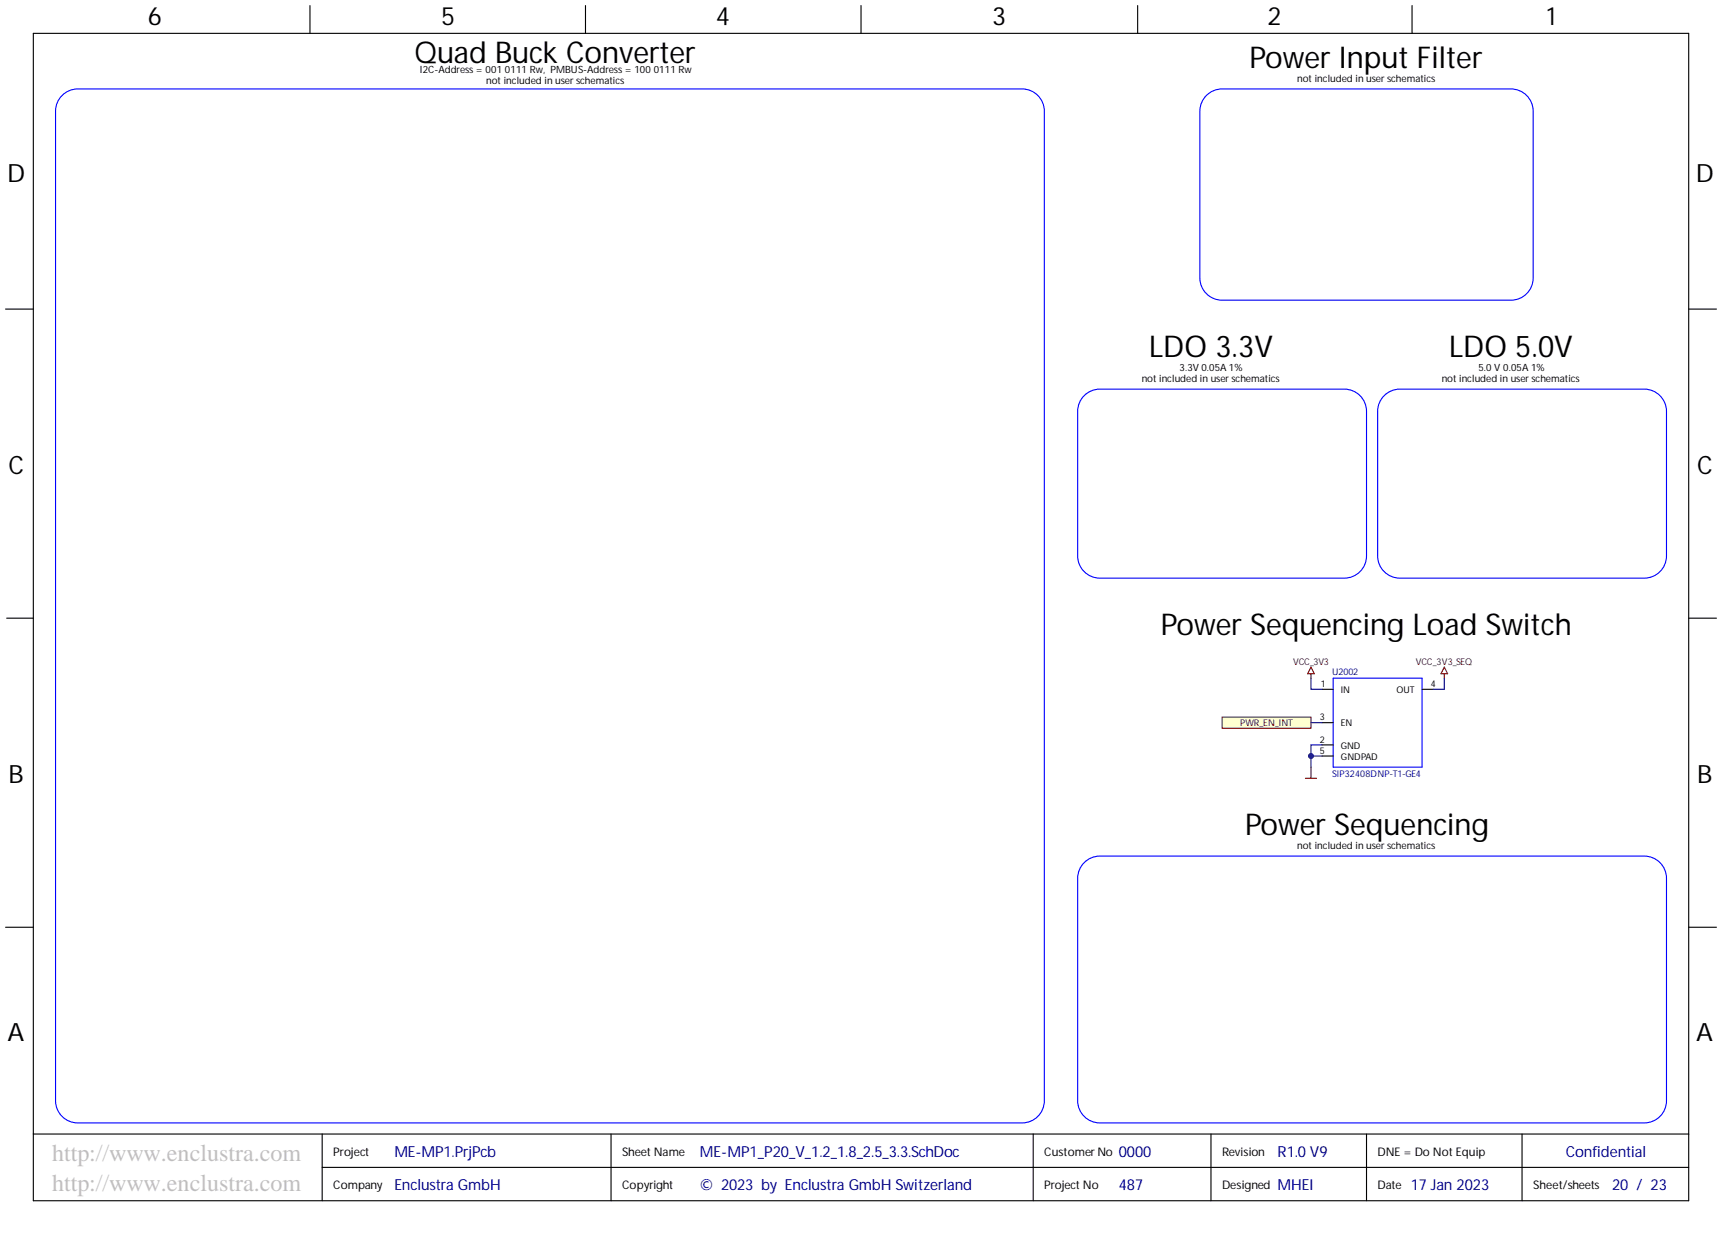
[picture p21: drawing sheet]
<svg xmlns="http://www.w3.org/2000/svg" width="393mm" height="282mm" viewBox="0 0 393 282" stroke-linecap="round" stroke-linejoin="round" font-family="sans-serif">
<defs><g id="words">
<g font-size="6.9">
<text x="94.6" y="14.3">Quad Buck Converter</text>
<text x="285.2" y="15.6">Power Input Filter</text>
<text x="262.3" y="81.5">LDO 3.3V</text>
<text x="330.8" y="81.5">LDO 5.0V</text>
<text x="265" y="145">Power Sequencing Load Switch</text>
<text x="284.2" y="190.7">Power Sequencing</text>
</g>
<g font-size="5.8">
<text x="33.7" y="5.7">6</text>
<text x="100.7" y="5.7">5</text>
<text x="163.4" y="5.7">4</text>
<text x="226.5" y="5.7">3</text>
<text x="289.4" y="5.7">2</text>
<text x="353.1" y="5.7">1</text>
<text x="1.6" y="41.4">D</text>
<text x="387.1" y="41.4">D</text>
<text x="1.9" y="108.2">C</text>
<text x="387.5" y="108.2">C</text>
<text x="1.9" y="178.7">B</text>
<text x="387.5" y="178.7">B</text>
<text x="1.7" y="237.6">A</text>
<text x="387.2" y="237.6">A</text>
</g>
<g font-size="5.5" fill="#c0c0c0">
<text x="11.9" y="265">http://www.enclustra.com</text>
<text x="11.9" y="271.9">http://www.enclustra.com</text>
</g>
<g font-size="3.5" fill="#000080">
<text x="90" y="264.1">ME-MP1.PrjPcb</text>
<text x="159.8" y="264.1">ME-MP1_P20_V_1.2_1.8_2.5_3.3.SchDoc</text>
<text x="255.4" y="264.1">0000</text>
<text x="357.4" y="264.1">Confidential</text>
<text x="90" y="271.7">Enclustra GmbH</text>
<text x="159.8" y="271.7">© 2023 by Enclustra GmbH Switzerland</text>
<text x="255.4" y="271.7">487</text>
<text x="291.7" y="271.7">MHEI</text>
<text x="322.1" y="271.7">17 Jan 2023</text>
<text x="368" y="271.7">20 / 23</text>
</g>
<text font-size="3.5" fill="#00007c" x="291.7" y="264.1">R1.0V9</text>
<g font-size="2.7">
<text x="76.1" y="263.7">Project</text>
<text x="142" y="263.7">Sheet Name</text>
<text x="238.4" y="263.7">CustomerNo</text>
<text x="279" y="263.7">Revision</text>
<text x="314.5" y="263.7">DNE = Do Not Equip</text>
<text x="76.1" y="271.3">Company</text>
<text x="142" y="271.3">Copyright</text>
<text x="238.4" y="271.3">Project No</text>
<text x="279" y="271.3">Designed</text>
<text x="314.5" y="271.3">Date</text>
<text x="350" y="271.3">Sheet/sheets</text>
</g>
<g font-size="2.3">
<text x="95.9" y="16.7">I2C-Address = 001</text>
<text x="115.3" y="16.7">0111 Rw, PMBUS-Address = 100</text>
<text x="149.2" y="16.7">0111 Rw</text>
<text x="111" y="19.2">not included in user schematics</text>
<text x="296.2" y="18.7">not included in user schematics</text>
<text x="260.6" y="87.2">not included in user schematics</text>
<text x="269.3" y="84.7">3.3V 0.05A 1%</text>
<text x="329.1" y="87.2">not included in user schematics</text>
<text x="337.5" y="84.7">5.0 V 0.05A 1%</text>
<text x="296.2" y="193.8">not included in user schematics</text>
</g>
<g font-size="2.1" fill="#800000">
<text x="295.2" y="151.7">VCC_3V3</text>
<text x="323.2" y="151.7">VCC_3V3_SEQ</text>
<text x="283.1" y="165.8">PWR_EN_INT</text>
</g>
<g font-size="2.1" fill="#000080">
<text x="304.1" y="154">U2002</text>
<text x="304.1" y="177.4">SIP32408DNP-T1-GE4</text>
</g>
<g font-size="2.1">
<text x="301.6" y="156.8">1</text>
<text x="306.1" y="158.2">IN</text>
<text x="318.8" y="158.2">OUT</text>
<text x="326.7" y="156.8">4</text>
<text x="301.3" y="164.4">3</text>
<text x="306.1" y="165.8">EN</text>
<text x="301.3" y="169.5">2</text>
<text x="301.3" y="172">5</text>
<text x="306.1" y="170.9">GND</text>
<text x="306.1" y="173.4">GNDPAD</text>
</g>
</g></defs>
<g fill="none" stroke="#000" stroke-width=".25">
<path d="M7.6 7.6h377.9v266.5h-377.9zM70.8 1.3v6.3M133.7 1.3v6.3M196.6 1.3v6.3M259.7 1.3v6.3M322.4 1.3v6.3M1.3 70.5h6.3M385.5 70.5h6.4M1.5 141.1h6.1M385.5 141.1h6.4M1.3 211.6h6.3M385.5 211.6h6.4"/>
<path d="M7.6 258.8h377.9M73.6 258.8v15.3M139.5 258.8v15.3M235.9 258.8v15.3M276.5 258.8v15.3M312 258.8v15.3M347.5 258.8v15.3M73.6 266.4h311.9"/>
</g>
<path d="M14.5 21.5a5.1 5.1 0 0 1 3.3-1.2h215.5a5.1 5.1 0 0 1 5.1 5.1v225.8a5.1 5.1 0 0 1-5.1 5.1h-215.5a5.1 5.1 0 0 1-5.1-5.1v-225.8a5.1 5.1 0 0 1 1.8-3.9zM275.7 21.5a5 5 0 0 1 3.3-1.2h65.9a5.1 5.1 0 0 1 5.1 5.1v38a5.1 5.1 0 0 1-5.1 5.1h-65.9a5.1 5.1 0 0 1-5.1-5.1v-38a5.1 5.1 0 0 1 1.8-3.9zM247.8 90a5.1 5.1 0 0 1 3.3-1.2h55.8a5.1 5.1 0 0 1 5.1 5.1v33a5.1 5.1 0 0 1-5.1 5.1h-55.8a5.1 5.1 0 0 1-5.1-5.1v-33a5.1 5.1 0 0 1 1.8-3.9zM247.8 196.6a5 5 0 0 1 3.3-1.2h124.3a5.1 5.1 0 0 1 5 5.1v50.7a5.1 5.1 0 0 1-5 5.1h-124.3a5.1 5.1 0 0 1-5.1-5.1v-50.7a5.1 5.1 0 0 1 1.8-3.9z" fill="none" stroke="#00f" stroke-width=".25"/>
<path d="M299.3 152.3l.7 1.5h-1.5zM299.3 153.8v1M329.7 152.3l.8 1.5h-1.5zM329.7 153.8v1" fill="none" stroke="#800000" stroke-width=".25"/>
<path d="M279 163.7h20.3v2.5h-20.3z" fill-rule="evenodd" fill="#ffffd0"/>
<path d="M279 163.7h20.3v2.5h-20.3z" fill="none" stroke="#800000" stroke-width=".23"/>
<path d="M298 177.6h2.6M299.3 175.1v2.5" fill="none" stroke="#800000" stroke-width=".25"/>
<path d="M316.3 90a5 5 0 0 1 3.3-1.2h55.8a5.1 5.1 0 0 1 5 5.1v33a5.1 5.1 0 0 1-5 5.1h-55.8a5.1 5.1 0 0 1-5.1-5.1v-33a5.1 5.1 0 0 1 1.8-3.9zM304.4 154.8h20.2v20.3h-20.2z" fill="none" stroke="#00f" stroke-width=".25"/>
<path d="M301.8 157.3h2.6M324.6 157.3h2.6M301.8 164.9h2.6M301.8 170h2.6M301.8 172.6h2.6" fill="none" stroke="#000" stroke-width=".25"/>
<path d="M299.3 154.8v2.5h2.5M329.7 154.8v2.5h-2.5M299.3 164.9h2.5M301.8 170h-2.5v2.6" fill="none" stroke="#000080" stroke-width=".25"/>
<circle cx="299.3" cy="172.6" r=".51" fill="#000080"/>
<circle cx="299.3" cy="172.6" r=".51" fill="none" stroke="#000080" stroke-width=".23"/>
<path d="M299.3 172.6h2.5" fill="none" stroke="#000080" stroke-width=".25"/>
<circle cx="299.3" cy="172.6" r=".51" fill="#000080"/>
<circle cx="299.3" cy="172.6" r=".51" fill="none" stroke="#000080" stroke-width=".23"/>
<path d="M299.3 172.6v2.5" fill="none" stroke="#000080" stroke-width=".25"/>
<circle cx="299.3" cy="172.6" r=".51" fill="#000080"/>
<circle cx="299.3" cy="172.6" r=".51" fill="none" stroke="#000080" stroke-width=".23"/>
<use href="#words"/>
</svg>
